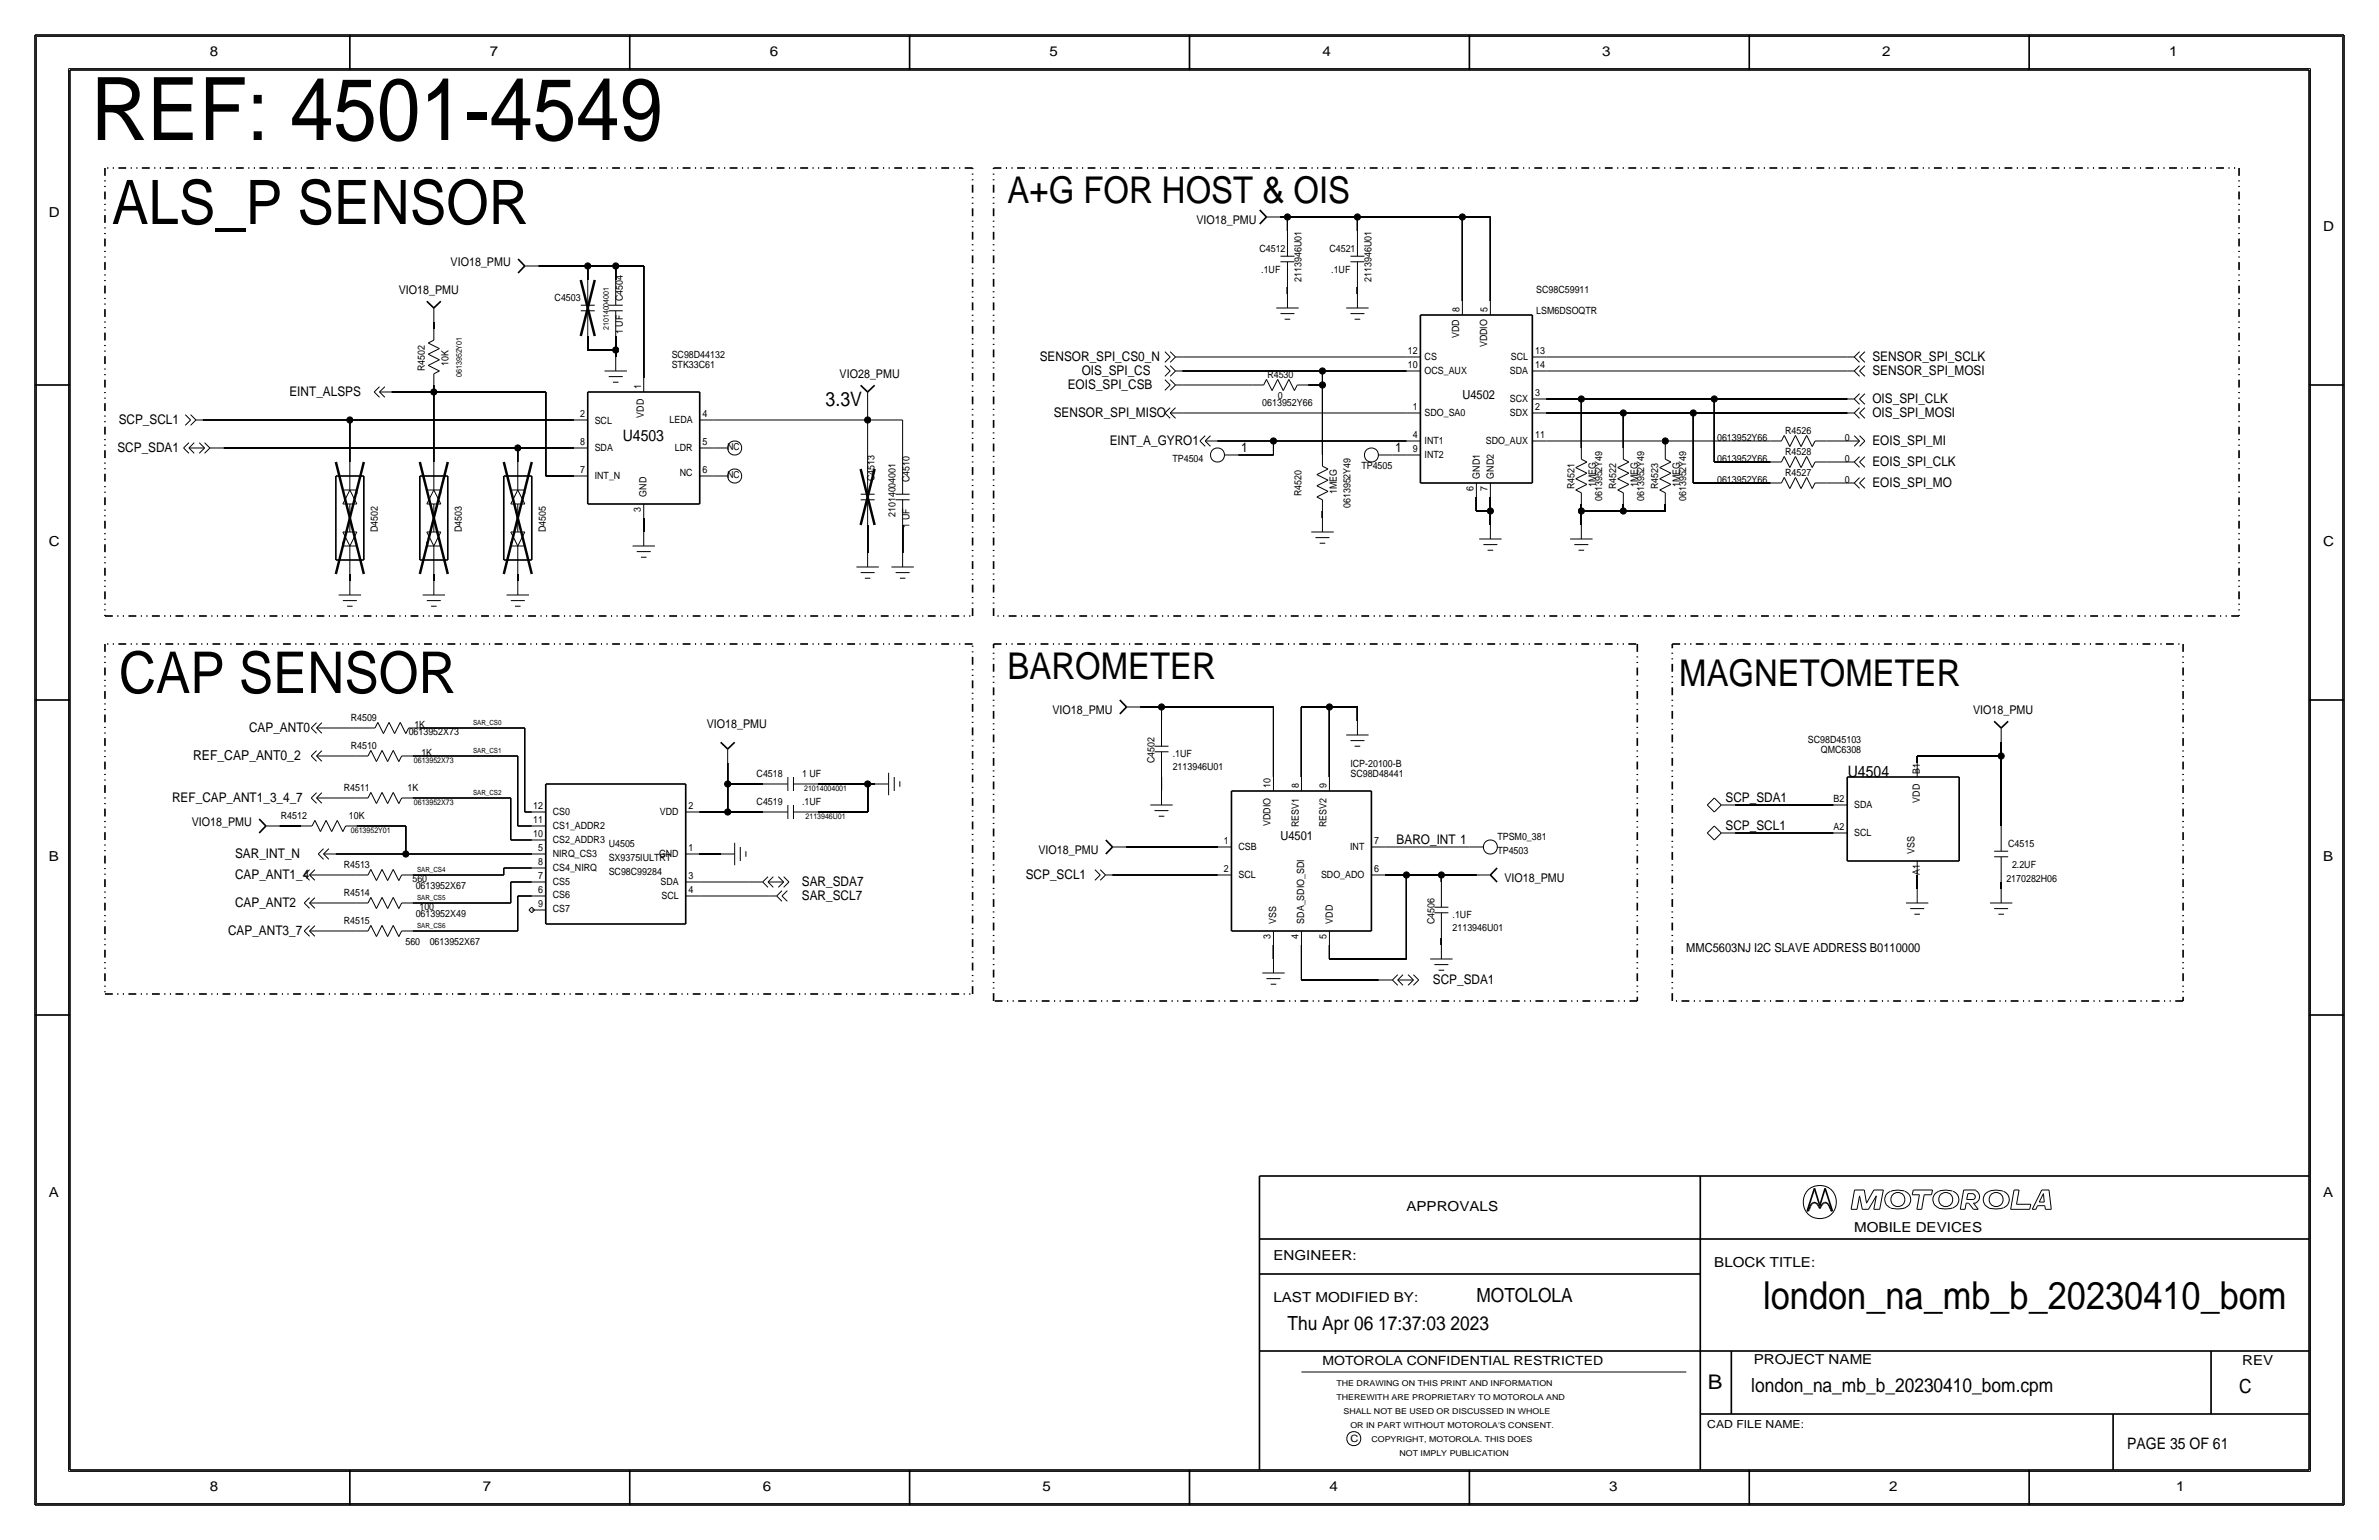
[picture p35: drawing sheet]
<svg xmlns="http://www.w3.org/2000/svg" width="432mm" height="279mm" viewBox="0 0 432 279" stroke-linecap="round" stroke-linejoin="round" font-family="sans-serif">
<defs><g id="words">
<text font-size="15.9" x="16.5" y="25.4">REF: 4501-4549</text>
<text font-size="11.1" x="20.3" y="40.6">ALS_P SENSOR</text>
<text font-size="10.5" x="21.6" y="125.7">CAP SENSOR</text>
<text font-size="7" x="320" y="237.5">london_na_mb_b_20230410_bom</text>
<g font-size="6.7">
<text x="182.9" y="36.8">A+G FOR HOST &amp; OIS</text>
<text x="182.9" y="123.2">BAROMETER</text>
<text x="304.8" y="124.5">MAGNETOMETER</text>
</g>
<text font-size="3.7" x="310" y="252.1">B</text>
<text font-size="3.6" x="149.9" y="73.7">3.3V</text>
<g font-size="3.5">
<text x="268" y="236.2">MOTOLOLA</text>
<text x="233.7" y="241.3">Thu Apr 06 17:37:03 2023</text>
<text x="317.9" y="252.6">london_na_mb_b_20230410_bom.cpm</text>
<text x="406.4" y="252.7">C</text>
</g>
<g font-size="2.9">
<text x="113" y="80">U4503</text>
<text x="335.4" y="141">U4504</text>
<text x="386.1" y="262.9">PAGE 35 OF 61</text>
</g>
<g font-size="2.5">
<text x="38.1" y="10.2">8</text>
<text x="88.9" y="10.2">7</text>
<text x="139.7" y="10.2">6</text>
<text x="190.5" y="10.2">5</text>
<text x="240" y="10.2">4</text>
<text x="290.8" y="10.2">3</text>
<text x="341.6" y="10.2">2</text>
<text x="393.7" y="10.2">1</text>
<text x="8.9" y="39.4">D</text>
<text x="421.6" y="41.9">D</text>
<text x="8.9" y="99.1">C</text>
<text x="421.6" y="99.1">C</text>
<text x="35.1" y="137.9">REF_CAP_ANT0_2</text>
<text x="8.9" y="156.2">B</text>
<text x="421.6" y="156.2">B</text>
<text x="8.9" y="217.2">A</text>
<text x="255.3" y="219.7">APPROVALS</text>
<text x="421.6" y="217.2">A</text>
<text x="336.5" y="223.5">MOBILE DEVICES</text>
<text x="231.1" y="228.6">ENGINEER:</text>
<text x="311.1" y="229.9">BLOCK TITLE:</text>
<text x="231.1" y="236.2">LAST MODIFIED BY:</text>
<text x="318.3" y="247.5">PROJECT NAME</text>
<text x="407" y="247.6">REV</text>
<text x="38.1" y="270.5">8</text>
<text x="87.6" y="270.5">7</text>
<text x="138.4" y="270.5">6</text>
<text x="189.2" y="270.5">5</text>
<text x="241.3" y="270.5">4</text>
<text x="292.1" y="270.5">3</text>
<text x="342.9" y="270.5">2</text>
<text x="395" y="270.5">1</text>
</g>
<g font-size="2.4">
<text x="188.7" y="65.5">SENSOR_SPI_CS0_N</text>
<text x="339.9" y="65.5">SENSOR_SPI_SCLK</text>
<text x="52.5" y="71.9">EINT_ALSPS</text>
<text x="193.8" y="70.6">EOIS_SPI_CSB</text>
<text x="196.3" y="68.1">OIS_SPI_CS</text>
<text x="339.9" y="68.1">SENSOR_SPI_MOSI</text>
<text x="21.5" y="77">SCP_SCL1</text>
<text x="191.3" y="75.7">SENSOR_SPI_MISO</text>
<text x="339.9" y="75.7">OIS_SPI_MOSI</text>
<text x="339.9" y="73.2">OIS_SPI_CLK</text>
<text x="21.3" y="82">SCP_SDA1</text>
<text x="201.4" y="80.8">EINT_A_GYRO1</text>
<text x="225.3" y="82">1</text>
<text x="253.2" y="82">1</text>
<text x="339.9" y="80.8">EOIS_SPI_MI</text>
<text x="339.9" y="88.4">EOIS_SPI_MO</text>
<text x="339.9" y="84.6">EOIS_SPI_CLK</text>
<text x="45.2" y="132.8">CAP_ANT0</text>
<text x="31.2" y="145.5">REF_CAP_ANT1_3_4_7</text>
<text x="313.2" y="145.5">SCP_SDA1</text>
<text x="42.7" y="155.7">SAR_INT_N</text>
<text x="253.5" y="153.2">BARO_INT 1</text>
<text x="313.2" y="150.6">SCP_SCL1</text>
<text x="42.7" y="159.5">CAP_ANT1_4</text>
<text x="145.5" y="160.8">SAR_SDA7</text>
<text x="186.2" y="159.5">SCP_SCL1</text>
<text x="42.7" y="164.6">CAP_ANT2</text>
<text x="145.5" y="163.3">SAR_SCL7</text>
<text x="41.4" y="169.7">CAP_ANT3_7</text>
<text x="260.1" y="178.6">SCP_SDA1</text>
</g>
<g font-size="2.3">
<text x="265.4" y="72.4">U4502</text>
<text x="232.4" y="152.4">U4501</text>
<text x="306.1" y="172.7">MMC5603NJ I2C SLAVE ADDRESS B0110000</text>
<text x="240" y="247.6">MOTOROLA CONFIDENTIAL RESTRICTED</text>
</g>
<g font-size="2.2">
<text x="217.2" y="40.6">VIO18_PMU</text>
<text x="72.4" y="53.3">VIO18_PMU</text>
<text x="81.8" y="48.3">VIO18_PMU</text>
<text x="152.4" y="68.6">VIO28_PMU</text>
<text x="191" y="129.5">VIO18_PMU</text>
<text x="358.1" y="129.5">VIO18_PMU</text>
<text x="128.3" y="132.1">VIO18_PMU</text>
<text x="34.8" y="149.9">VIO18_PMU</text>
<text x="188.5" y="154.9">VIO18_PMU</text>
<text x="273" y="160">VIO18_PMU</text>
</g>
<text font-size="2" x="309.9" y="259.1">CAD FILE NAME:</text>
<g font-size="1.8">
<text x="228.6" y="45.7">C4512</text>
<text x="241.3" y="45.7">C4521</text>
<text x="228.9" y="49.5">.1UF</text>
<text x="236.2" y="51.1" transform="rotate(-90 236.2 51.1)">2113946U01</text>
<text x="241.6" y="49.5">.1UF</text>
<text x="248.9" y="51.1" transform="rotate(-90 248.9 51.1)">2113946U01</text>
<text x="278.8" y="53.2">SC98C59911</text>
<text x="100.7" y="54.6">C4503</text>
<text x="113" y="54.6" transform="rotate(-90 113 54.6)">C4504</text>
<text x="264.9" y="56.6" transform="rotate(-90 264.9 56.6)">8</text>
<text x="270" y="56.6" transform="rotate(-90 270 56.6)">5</text>
<text x="278.8" y="57">LSM6DSOQTR</text>
<text x="113" y="60.6" transform="rotate(-90 113 60.6)">1 UF</text>
<text x="121.9" y="64.9">SC98D44132</text>
<text x="255.5" y="64.3">12</text>
<text x="258.6" y="65.4">CS</text>
<text x="264.8" y="61.3" transform="rotate(-90 264.8 61.3)">VDD</text>
<text x="269.9" y="63" transform="rotate(-90 269.9 63)">VDDIO</text>
<text x="274.2" y="65.4">SCL</text>
<text x="278.6" y="64.3">13</text>
<text x="77.1" y="67.4" transform="rotate(-90 77.1 67.4)">R4502</text>
<text x="81.4" y="66.5" transform="rotate(-90 81.4 66.5)">10K</text>
<text x="116.4" y="70.6" transform="rotate(-90 116.4 70.6)">1</text>
<text x="121.9" y="66.8">STK33C61</text>
<text x="230" y="68.6">R4530</text>
<text x="255.5" y="66.8">10</text>
<text x="258.6" y="67.9">OCS_AUX</text>
<text x="274.1" y="67.9">SDA</text>
<text x="278.6" y="66.8">14</text>
<text x="278.6" y="71.9">3</text>
<text x="105.3" y="75.7">2</text>
<text x="108" y="76.9">SCL</text>
<text x="116.8" y="75.8" transform="rotate(-90 116.8 75.8)">VDD</text>
<text x="121.5" y="76.7">LEDA</text>
<text x="127.5" y="75.7">4</text>
<text x="229.1" y="73.7">0613952Y66</text>
<text x="232" y="72.4">0</text>
<text x="256.4" y="74.4">1</text>
<text x="258.6" y="75.5">SDO_SA0</text>
<text x="274.1" y="75.5">SDX</text>
<text x="274.1" y="73">SCX</text>
<text x="278.6" y="74.4">2</text>
<text x="105.3" y="80.8">8</text>
<text x="107.9" y="81.9">SDA</text>
<text x="122.5" y="81.8">LDR</text>
<text x="127.5" y="80.8">5</text>
<text x="212.8" y="83.8">TP4504</text>
<text x="256.4" y="82">9</text>
<text x="256.4" y="79.5">4</text>
<text x="258.6" y="83.2">INT2</text>
<text x="258.6" y="80.6">INT1</text>
<text x="269.7" y="80.6">SDO_AUX</text>
<text x="278.6" y="79.5">11</text>
<text x="311.7" y="80">0613952Y66</text>
<text x="311.7" y="83.8">0613952Y66</text>
<text x="324" y="78.7">R4526</text>
<text x="324" y="82.5">R4528</text>
<text x="334.8" y="80">0</text>
<text x="334.8" y="83.8">0</text>
<text x="105.3" y="85.8">7</text>
<text x="107.9" y="86.8">INT_N</text>
<text x="123.4" y="86.4">NC</text>
<text x="127.5" y="85.9">6</text>
<text x="158.7" y="87.3" transform="rotate(-90 158.7 87.3)">C4513</text>
<text x="165.1" y="87.5" transform="rotate(-90 165.1 87.5)">C4510</text>
<text x="242.7" y="89.7" transform="rotate(-90 242.7 89.7)">1MEG</text>
<text x="247.1" y="85.1">TP4505</text>
<text x="267.5" y="89" transform="rotate(-90 267.5 89)">6</text>
<text x="268.6" y="86.9" transform="rotate(-90 268.6 86.9)">GND1</text>
<text x="270" y="89" transform="rotate(-90 270 89)">7</text>
<text x="271.1" y="86.9" transform="rotate(-90 271.1 86.9)">GND2</text>
<text x="285.8" y="88.7" transform="rotate(-90 285.8 88.7)">R4521</text>
<text x="289.7" y="88.4" transform="rotate(-90 289.7 88.4)">1MEG</text>
<text x="293.4" y="88.7" transform="rotate(-90 293.4 88.7)">R4522</text>
<text x="297.3" y="88.4" transform="rotate(-90 297.3 88.4)">1MEG</text>
<text x="301" y="88.7" transform="rotate(-90 301 88.7)">R4523</text>
<text x="304.9" y="88.4" transform="rotate(-90 304.9 88.4)">1MEG</text>
<text x="311.7" y="87.6">0613952Y66</text>
<text x="324" y="86.4">R4527</text>
<text x="334.8" y="87.6">0</text>
<text x="116.3" y="92.8" transform="rotate(-90 116.3 92.8)">3</text>
<text x="117.3" y="90.1" transform="rotate(-90 117.3 90.1)">GND</text>
<text x="162.6" y="93.8" transform="rotate(-90 162.6 93.8)">21014004001</text>
<text x="165.1" y="95.7" transform="rotate(-90 165.1 95.7)">1 UF</text>
<text x="236.2" y="90" transform="rotate(-90 236.2 90)">R4520</text>
<text x="245.1" y="92.2" transform="rotate(-90 245.1 92.2)">0613952Y49</text>
<text x="290.8" y="90.9" transform="rotate(-90 290.8 90.9)">0613952Y49</text>
<text x="298.4" y="90.9" transform="rotate(-90 298.4 90.9)">0613952Y49</text>
<text x="306.1" y="90.9" transform="rotate(-90 306.1 90.9)">0613952Y49</text>
<text x="68.6" y="96.5" transform="rotate(-90 68.6 96.5)">D4502</text>
<text x="83.8" y="96.5" transform="rotate(-90 83.8 96.5)">D4503</text>
<text x="99.1" y="96.5" transform="rotate(-90 99.1 96.5)">D4505</text>
<text x="63.7" y="130.8">R4509</text>
<text x="63.7" y="135.9">R4510</text>
<text x="74.2" y="133.3">0613952X73</text>
<text x="75.2" y="132.1">1K</text>
<text x="76.5" y="137.2">1K</text>
<text x="212.9" y="137.4">.1UF</text>
<text x="328.2" y="134.8">SC98D45103</text>
<text x="330.5" y="136.6">QMC6308</text>
<text x="62.4" y="143.5">R4511</text>
<text x="73.9" y="143.5">1K</text>
<text x="137.3" y="141">C4518</text>
<text x="145.6" y="141">1 UF</text>
<text x="209.5" y="138.4" transform="rotate(-90 209.5 138.4)">C4502</text>
<text x="212.9" y="139.7">2113946U01</text>
<text x="230.6" y="143" transform="rotate(-90 230.6 143)">10</text>
<text x="235.8" y="143" transform="rotate(-90 235.8 143)">8</text>
<text x="240.8" y="143" transform="rotate(-90 240.8 143)">9</text>
<text x="245.1" y="141">SC98D48441</text>
<text x="245.1" y="139.1">ICP-20100-B</text>
<text x="348.5" y="140.5" transform="rotate(-90 348.5 140.5)">B1</text>
<text x="51" y="148.6">R4512</text>
<text x="63.3" y="148.6">10K</text>
<text x="96.8" y="149.4">11</text>
<text x="96.8" y="146.8">12</text>
<text x="100.3" y="147.8">CS0</text>
<text x="119.8" y="147.8">VDD</text>
<text x="125" y="146.8">2</text>
<text x="137.3" y="146">C4519</text>
<text x="145.6" y="146">.1UF</text>
<text x="230.6" y="149.9" transform="rotate(-90 230.6 149.9)">VDDIO</text>
<text x="332.8" y="145.6">B2</text>
<text x="336.5" y="146.7">SDA</text>
<text x="348.5" y="145.6" transform="rotate(-90 348.5 145.6)">VDD</text>
<text x="96.8" y="151.9">10</text>
<text x="97.7" y="154.5">5</text>
<text x="100.3" y="152.9">CS2_ADDR3</text>
<text x="100.3" y="155.5">NIRQ_CS3</text>
<text x="100.3" y="150.4">CS1_ADDR2</text>
<text x="110.5" y="153.7">U4505</text>
<text x="119.6" y="155.5">GND</text>
<text x="125" y="154.5">1</text>
<text x="222.1" y="153.2">1</text>
<text x="224.8" y="154.3">CSB</text>
<text x="235.8" y="150.1" transform="rotate(-90 235.8 150.1)">RESV1</text>
<text x="240.8" y="150.1" transform="rotate(-90 240.8 150.1)">RESV2</text>
<text x="245.1" y="154.2">INT</text>
<text x="249.4" y="153.2">7</text>
<text x="271.8" y="152.4">TPSM0_381</text>
<text x="271.8" y="154.9">TP4503</text>
<text x="332.8" y="150.6">A2</text>
<text x="336.5" y="151.6">SCL</text>
<text x="347.5" y="154.9" transform="rotate(-90 347.5 154.9)">VSS</text>
<text x="364.5" y="153.7">C4515</text>
<text x="62.4" y="157.5">R4513</text>
<text x="74.9" y="160">560</text>
<text x="75.4" y="161.3">0613952X67</text>
<text x="97.7" y="159.5">7</text>
<text x="97.7" y="157">8</text>
<text x="100.3" y="160.5">CS5</text>
<text x="100.3" y="158">CS4_NIRQ</text>
<text x="110.5" y="158.8">SC98C99284</text>
<text x="110.5" y="156.2">SX9375IULTRT</text>
<text x="119.9" y="160.5">SDA</text>
<text x="125" y="159.5">3</text>
<text x="222.1" y="158.2">2</text>
<text x="224.8" y="159.3">SCL</text>
<text x="239.8" y="159.2">SDO_ADO</text>
<text x="249.4" y="158.2">6</text>
<text x="348.5" y="158.7" transform="rotate(-90 348.5 158.7)">A1</text>
<text x="364.2" y="160">2170282H06</text>
<text x="365.2" y="157.5">2.2UF</text>
<text x="62.4" y="167.6">R4515</text>
<text x="62.4" y="162.6">R4514</text>
<text x="75.4" y="166.4">0613952X49</text>
<text x="76.1" y="165.1">100</text>
<text x="97.7" y="164.5">9</text>
<text x="97.7" y="162">6</text>
<text x="100.3" y="165.5">CS7</text>
<text x="100.3" y="163">CS6</text>
<text x="120.1" y="163.1">SCL</text>
<text x="125" y="162.1">4</text>
<text x="231.6" y="167.6" transform="rotate(-90 231.6 167.6)">VSS</text>
<text x="236.7" y="167.6" transform="rotate(-90 236.7 167.6)">SDA_SDIO_SDI</text>
<text x="241.9" y="167.6" transform="rotate(-90 241.9 167.6)">VDD</text>
<text x="260.4" y="167.6" transform="rotate(-90 260.4 167.6)">C4506</text>
<text x="263.7" y="166.6">.1UF</text>
<text x="73.6" y="171.5">560</text>
<text x="78" y="171.4">0613952X67</text>
<text x="230.6" y="170.3" transform="rotate(-90 230.6 170.3)">3</text>
<text x="235.7" y="170.3" transform="rotate(-90 235.7 170.3)">4</text>
<text x="240.7" y="170.3" transform="rotate(-90 240.7 170.3)">5</text>
<text x="263.7" y="168.9">2113946U01</text>
<text x="245.1" y="261.6">C</text>
</g>
<g font-size="1.7">
<text x="132" y="81.7">NC</text>
<text x="132" y="86.8">NC</text>
</g>
<g font-size="1.5">
<text x="242.6" y="251.5">THE DRAWING ON THIS PRINT AND INFORMATION</text>
<text x="242.6" y="254">THEREWITH ARE PROPRIETARY TO MOTOROLA AND</text>
<text x="243.8" y="256.5">SHALL NOT BE USED OR DISCUSSED IN WHOLE</text>
<text x="245.1" y="259.1">OR IN PART WITHOUT MOTOROLA'S CONSENT.</text>
<text x="248.9" y="261.6">COPYRIGHT, MOTOROLA. THIS DOES</text>
<text x="254" y="264.2">NOT IMPLY PUBLICATION</text>
</g>
<g font-size="1.4">
<text x="110.5" y="59.9" transform="rotate(-90 110.5 59.9)">21014004001</text>
<text x="83.8" y="68.4" transform="rotate(-90 83.8 68.4)">0613952Y01</text>
<text x="75.1" y="138.4">0613952X73</text>
<text x="146" y="143.5">21014004001</text>
<text x="75.1" y="146">0613952X73</text>
<text x="146.2" y="148.6">2113946U01</text>
<text x="63.7" y="151.1">0613952Y01</text>
</g>
<g font-size="1.3">
<text x="85.9" y="131.6">SAR_CS0</text>
<text x="85.9" y="136.7">SAR_CS1</text>
<text x="85.9" y="144.3">SAR_CS2</text>
<text x="75.7" y="158.2">SAR_CS4</text>
<text x="75.7" y="163.3">SAR_CS5</text>
<text x="75.7" y="168.4">SAR_CS6</text>
</g>
</g></defs>
<!-- layer: Nets -->
<g fill="none" stroke="#000" stroke-width=".18">
<path d="M232.4 39.4h1.3zM233.7 39.4v2.5zM233.7 39.4h12.7zM246.4 39.4v2.5zM246.4 39.4h19zM265.4 39.4v15.2zM265.4 39.4h5.1zM270.5 39.4v15.2zM78.7 58.4v1.3zM97.8 48.3h8.9zM106.7 48.3v2.5zM106.7 48.3h5.1z"/>
<path d="M111.8 48.3v2.5zM111.8 48.3h5zM116.8 48.3v20.3zM233.7 52.1v1.2zM246.4 52.1v1.2zM36.8 76.2h26.7zM63.5 76.2v7.6zM63.5 76.2h40.6zM71.1 71.1h7.6zM78.7 71.1v12.7zM78.7 69.8v1.3zM78.7 71.1h20.4z"/>
<path d="M99.1 71.1v15.3zM106.7 61v2.5zM106.7 63.5h5.1zM111.8 63.5v1.3zM111.8 61v2.5zM129.5 76.2h28zM157.5 76.2v8.9zM157.5 73.7v2.5zM157.5 76.2h6.3zM163.8 76.2v8.9zM214.6 69.8h12.7zM214.6 64.8h40.7z"/>
<path d="M214.6 67.3h25.4zM214.6 74.9h40.7zM237.5 69.8h2.5zM240 69.8v12.7zM240 67.3v2.5zM240 67.3h15.3zM280.7 72.4h6.3zM280.7 74.9h13.9zM280.7 64.8h54.6zM280.7 67.3h54.6zM287 72.4v8.9zM287 72.4h24.1z"/>
<path d="M294.6 74.9v6.4zM294.6 74.9h12.7zM307.3 74.9v12.7zM307.3 74.9h28zM311.1 72.4v11.4zM311.1 72.4h24.2zM40.6 81.3h53.4zM94 81.3v2.5zM94 81.3h10.1zM99.1 86.4h5zM116.8 94v2.5zM157.5 95.2v5.1z"/>
<path d="M163.8 95.2v5.1zM221 80h10.1zM224.8 82.5h6.3zM231.1 80v2.5zM231.1 80h24.2zM240 92.7v1.3zM252.7 82.5h2.6zM268 92.7h2.5zM268 90.2v2.5zM270.5 92.7v2.5zM270.5 90.2v2.5zM280.7 80h21.6z"/>
<path d="M287 92.7v2.5zM287 92.7h7.6zM287 91.4v1.3zM294.6 92.7h7.7zM294.6 91.4v1.3zM302.3 91.4v1.3zM302.3 80v1.3zM302.3 80h19zM307.3 87.6h14zM311.1 83.8h10.2zM331.5 83.8h3.8zM331.5 87.6h3.8z"/>
<path d="M331.5 80h3.8zM63.5 104.1v1.3zM78.7 104.1v1.3zM94 104.1v1.3zM59.7 137.2h5.1zM59.7 132.1h6.3zM74.9 137.2h19.1zM76.2 132.1h19zM94 137.2v12.7zM95.2 132.1v15.2zM132.1 138.4v3.8zM207 128.3h3.8z"/>
<path d="M210.8 128.3v2.5zM210.8 128.3h20.3zM231.1 128.3v12.7zM236.2 128.3v12.7zM236.2 128.3h5.1zM241.3 128.3v12.7zM241.3 128.3h5.1zM246.4 128.3v2.5zM348 137.2v1.2zM348 137.2h15.2zM363.2 137.2v12.7zM363.2 134.6v2.6z"/>
<path d="M50.8 149.9h3.8zM58.4 158.8h6.4zM59.7 144.8h5.1zM61 154.9h12.7zM64.8 149.9h8.9zM73.7 149.9v5zM73.7 154.9h22.8zM74.9 144.8h17.8zM74.9 158.8h16.5zM91.4 157.5h5.1zM91.4 157.5v1.3zM92.7 152.4h3.8z"/>
<path d="M92.7 144.8v7.6zM94 149.9h2.5zM95.2 147.3h1.3zM127 147.3h5.1zM127 154.9h3.8zM132.1 147.3h6.3zM132.1 142.2v5.1zM132.1 142.2h6.3zM148.6 147.3h8.9zM148.6 142.2h8.9zM157.5 142.2v5.1zM157.5 142.2h1.2z"/>
<path d="M201.9 158.8h19.1zM204.5 153.7h16.5zM210.8 141v2.5zM251.5 158.8h3.8zM251.5 153.7h15.2zM255.3 158.8v15.2zM255.3 158.8h6.3zM261.6 158.8v1.2zM261.6 158.8h6.4zM315 146h17.7zM315 151.1h17.7zM348 158.8v2.5z"/>
<path d="M58.4 168.9h6.4zM58.4 163.8h6.4zM74.9 168.9h19.1zM74.9 163.8h17.8zM92.7 160h3.8zM92.7 160v3.8zM94 162.6h2.5zM94 162.6v6.3zM127 162.6h12.7zM127 160h8.9zM231.1 171.4v2.6zM236.2 171.4v6.4z"/>
<path d="M236.2 177.8h14zM241.3 171.4v2.6zM241.3 174h14zM261.6 170.2v1.2zM363.2 160v1.3z"/>
</g>
<g fill="none" stroke="#000" stroke-width=".3" stroke-dasharray="1.4 .8 .2 .8 .2 .8" stroke-linecap="butt">
<path d="M19 30.5v81.3M176.5 30.5h-157.5M180.3 30.5h226.1M406.4 30.5v81.3M19 116.8v63.5M19 111.8h157.5M176.5 116.8h-157.5M176.5 111.8v-81.3M180.3 116.8h116.9M180.3 111.8v-81.3M297.2 116.8v64.8M303.5 116.8h92.7"/>
<path d="M396.2 116.8v64.8M406.4 111.8h-226.1M19 180.3h157.5M176.5 180.3v-63.5M180.3 181.6v-64.8M297.2 181.6h-116.9M303.5 181.6v-64.8M396.2 181.6h-92.7"/>
</g>
<g fill="#000" stroke="#000" stroke-width=".18">
<circle cx="233.7" cy="39.4" r=".56"/>
<circle cx="246.4" cy="39.4" r=".56"/>
<circle cx="265.4" cy="39.4" r=".56"/>
<circle cx="106.7" cy="48.3" r=".56"/>
<circle cx="111.8" cy="48.3" r=".56"/>
<circle cx="63.5" cy="76.2" r=".56"/>
<circle cx="78.7" cy="71.1" r=".56"/>
<circle cx="111.8" cy="63.5" r=".56"/>
<circle cx="157.5" cy="76.2" r=".56"/>
<circle cx="240" cy="67.3" r=".56"/>
<circle cx="240" cy="69.8" r=".56"/>
<circle cx="287" cy="72.4" r=".56"/>
<circle cx="294.6" cy="74.9" r=".56"/>
<circle cx="307.3" cy="74.9" r=".56"/>
<circle cx="311.1" cy="72.4" r=".56"/>
<circle cx="94" cy="81.3" r=".56"/>
<circle cx="231.1" cy="80" r=".56"/>
<circle cx="270.5" cy="92.7" r=".56"/>
<circle cx="287" cy="92.7" r=".56"/>
<circle cx="294.6" cy="92.7" r=".56"/>
<circle cx="302.3" cy="80" r=".56"/>
<circle cx="210.8" cy="128.3" r=".56"/>
<circle cx="241.3" cy="128.3" r=".56"/>
<circle cx="363.2" cy="137.2" r=".56"/>
<circle cx="73.7" cy="154.9" r=".56"/>
<circle cx="132.1" cy="142.2" r=".56"/>
<circle cx="132.1" cy="147.3" r=".56"/>
<circle cx="157.5" cy="142.2" r=".56"/>
<circle cx="255.3" cy="158.7" r=".56"/>
<circle cx="261.6" cy="158.7" r=".56"/>
</g>
<!-- layer: Components -->
<g fill="none" stroke="#000" stroke-width=".18">
<path d="M229.9 39.4h2.5zM78.7 55.9v2.5zM78.7 59.7v2zM95.2 48.3h2.6zM105.4 55.4h2.5zM105.4 56.4h2.5zM106.7 56.4v4.6zM106.7 50.8v4.6zM110.5 55.4h2.5zM110.5 56.4h2.5zM111.8 56.4v4.6zM111.8 50.8v4.6z"/>
<path d="M231.6 55.9h4.1zM232.4 46.5h2.5zM232.4 47.5h2.5zM232.4 56.9h2.5zM233.2 57.9h1zM233.7 47.5v4.6zM233.7 41.9v4.6zM233.7 53.3v2.6zM244.3 55.9h4.1zM245.1 46.5h2.5zM245.1 47.5h2.5zM245.1 56.9h2.5z"/>
<path d="M245.9 57.9h1zM246.4 47.5v4.6zM246.4 41.9v4.6zM246.4 53.3v2.6zM265.4 54.6v2.6zM270.5 54.6v2.6zM33.6 75.2l1 1zM34.6 76.2l-1 1zM34.6 75.2l1 1zM35.6 76.2l-1 1zM35.6 76.2h1.2zM67.9 71.1l1-.9z"/>
<path d="M67.9 71.1l1 1zM68.9 71.1h2.2zM68.9 71.1l.9-.9zM68.9 71.1l.9 1zM77.7 62.2l1-.5zM77.7 62.2l2.1 1zM77.7 64.3l2.1-1.1zM77.7 64.3l2.1 1zM77.7 66.3l2.1-1zM77.7 66.3l2.1 1zM78.7 67.8v2zM78.7 67.8l1.1-.5z"/>
<path d="M104.1 76.2h2.6zM109.7 67.3h4.1zM110.5 68.3h2.5zM111.3 69.3h1zM111.8 64.8v2.5zM116.8 68.6v2.5zM127 76.2h2.5zM157.5 71.1v2.6zM211.4 66.3l1 1zM211.4 63.8l1 1zM211.4 68.9l1 .9zM211.4 74.9l1 1z"/>
<path d="M212.4 67.3l-1 1zM212.4 66.3l1 1zM212.4 64.8l-1 .9zM212.4 63.8l1 1zM212.4 69.8l-1 1zM212.4 68.9l1 .9zM212.4 74l-1 .9zM212.4 74.9h2.2zM212.4 74.9l1-.9zM212.4 74.9l1 1zM213.4 67.3l-1 1zM213.4 67.3h1.2z"/>
<path d="M213.4 64.8l-1 .9zM213.4 64.8h1.2zM213.4 69.8l-1 1zM213.4 69.8h1.2zM227.3 69.8h2.1zM229.9 68.8l-.5 1zM229.9 68.8l1 2.1zM231.9 68.8l-1 2.1zM231.9 68.8l1 2.1zM233.9 68.8l-1 2.1zM233.9 68.8l1 2.1zM235.5 69.8h2z"/>
<path d="M235.5 69.8l-.6 1.1zM255.3 64.8h2.5zM255.3 74.9h2.5zM255.3 67.3h2.5zM278.1 74.9h2.6zM278.1 64.8h2.6zM278.1 67.3h2.6zM278.1 72.4h2.6zM323.8 79l-.5 1zM323.8 79l1.1 2zM325.9 79l-1 2zM325.9 79l1 2z"/>
<path d="M327.9 79l-1 2zM327.9 79l1 2zM335.3 67.3h1.2zM335.3 64.8h1.2zM335.3 74.9h1.2zM335.3 72.4h1.2zM336.5 67.3l1 1zM336.5 64.8l1-1zM336.5 64.8l1 .9zM336.5 74.9l1 1zM336.5 72.4l1 1zM336.5 79l1 1z"/>
<path d="M337.5 67.3l1 1zM337.5 67.3l1-1zM337.5 66.3l-1 1zM337.5 64.8l1 .9zM337.5 64.8l1-1zM337.5 74.9l1 1zM337.5 74l-1 .9zM337.5 72.4l1 1zM337.5 71.4l-1 1zM337.5 79l1 1zM338.5 74l-1 .9zM338.5 71.4l-1 1z"/>
<path d="M33.3 81.3l1 .9zM34.3 81.3l1 .9zM34.3 81.3h2.8zM34.3 80.3l-1 1zM35.3 80.3l-1 1zM36.2 82.2l.9-.9zM36.2 80.3l.9 1zM37.1 82.2l1-.9zM37.1 80.3l1 1zM38.1 81.3h2.5zM62.2 96.5h2.6zM62.2 99.1h2.6z"/>
<path d="M62.2 96.5l1.3 2.6zM62.2 98.3v.8zM62.2 91.4h2.6zM62.2 88.9h2.6zM63.5 83.8v5.1zM63.5 99.1v5zM63.5 91.4v5.1zM63.5 88.9l1.3 2.5zM63.5 88.9l-1.3 2.5zM64.8 96.5l-1.3 2.6zM64.8 88.9v.8zM77.5 96.5h2.5z"/>
<path d="M77.5 99.1h2.5zM77.5 96.5l1.2 2.6zM77.5 98.3v.8zM77.5 91.4h2.5zM77.5 88.9h2.5zM78.7 83.8v5.1zM78.7 99.1v5zM78.7 91.4v5.1zM78.7 88.9l1.3 2.5zM78.7 88.9l-1.2 2.5zM80 96.5l-1.3 2.6zM80 88.9v.8z"/>
<path d="M92.7 96.5h2.5zM92.7 99.1h2.5zM92.7 96.5l1.3 2.6zM92.7 98.3v.8zM92.7 91.4h2.5zM92.7 88.9h2.5zM94 83.8v5.1zM94 99.1v5zM94 91.4v5.1zM94 88.9l1.2 2.5zM94 88.9l-1.3 2.5zM95.2 96.5l-1.2 2.6z"/>
<path d="M95.2 88.9v.8zM104.1 86.4h2.6zM104.1 81.3h2.6zM114.8 99.1h4.1zM116.8 96.5v2.6zM116.8 91.4v2.6zM127 81.3h2.5zM127 86.4h2.5zM129.5 81.3h2.6zM129.5 86.4h2.6zM156.2 89.7h2.5zM156.2 90.7h2.5z"/>
<path d="M157.5 90.7v4.5zM157.5 85.1v4.6zM162.6 89.7h2.5zM162.6 90.7h2.5zM163.8 90.7v4.5zM163.8 85.1v4.6zM217.8 80l.9-1zM217.8 80l.9 1zM218.7 80h2.3zM218.7 80l1-1zM218.7 80l1 1zM222.2 82.5h2.6z"/>
<path d="M238 96.5h4.1zM238.8 97.5h2.5zM239 90.2l1 .5zM239 90.2l2-1zM239 88.1l2 1.1zM239 88.1l2-1zM239 86.1l2 1zM239 86.1l2-1zM239.5 98.6h1zM240 82.5v2.1zM240 90.7v2zM240 84.6l1 .5z"/>
<path d="M240 94v2.5zM250.2 82.5h2.5zM255.3 82.5h2.5zM255.3 80h2.5zM268 87.6v2.6zM268.5 97.8h4zM269.2 98.8h2.6zM270 99.8h1zM270.5 95.2v2.6zM270.5 87.6v2.6zM278.1 80h2.6zM285 97.8h4.1z"/>
<path d="M285.8 98.8h2.5zM286 88.9l1 .5zM286 88.9l2-1zM286 86.9l2 1zM286 86.9l2-1zM286 84.8l2 1.1zM286 84.8l2-1zM286.5 99.8h1zM287 81.3v2zM287 89.4v2zM287 83.3l1 .5zM287 95.2v2.6z"/>
<path d="M293.6 88.9l1 .5zM293.6 88.9l2.1-1zM293.6 86.9l2.1 1zM293.6 86.9l2.1-1zM293.6 84.8l2.1 1.1zM293.6 84.8l2.1-1zM294.6 81.3v2zM294.6 89.4v2zM294.6 83.3l1.1 .5zM301.2 88.9l1.1 .5zM301.2 88.9l2.1-1zM301.2 86.9l2.1 1z"/>
<path d="M301.2 86.9l2.1-1zM301.2 84.8l2.1 1.1zM301.2 84.8l2.1-1zM302.3 81.3v2zM302.3 89.4v2zM302.3 83.3l1 .5zM321.3 80h2zM321.3 87.6h2zM321.3 83.8h2zM323.8 86.6l-.5 1zM323.8 86.6l1.1 2zM323.8 82.8l-.5 1z"/>
<path d="M323.8 82.8l1.1 2zM325.9 86.6l-1 2zM325.9 86.6l1 2zM325.9 82.8l-1 2zM325.9 82.8l1 2zM327.9 86.6l-1 2zM327.9 86.6l1 2zM327.9 82.8l-1 2zM327.9 82.8l1 2zM329.4 80h2.1zM329.4 80l-.5 1zM329.4 87.6h2.1z"/>
<path d="M329.4 87.6l-.5 1zM329.4 83.8h2.1zM329.4 83.8l-.5 1zM335.3 80h2.2zM335.3 83.8h1.2zM335.3 87.6h1.2zM336.5 83.8l1-.9zM336.5 83.8l1 1zM336.5 87.6l1 1zM337.5 81l1-1zM337.5 80l-1 1zM337.5 83.8l1 1z"/>
<path d="M337.5 83.8l1-.9zM337.5 87.6l1 1zM337.5 86.7l-1 .9zM338.5 86.7l-1 .9zM61.5 107.9h4zM62.2 109h2.6zM63 110h1zM63.5 105.4v2.5zM76.7 107.9h4.1zM77.5 109h2.5zM78.2 110h1zM78.7 105.4v2.5z"/>
<path d="M91.9 107.9h4.1zM92.7 109h2.5zM93.5 110h1zM94 105.4v2.5zM115.6 100.1h2.5zM116.3 101.1h1zM155.4 102.9h4.1zM156.2 103.9h2.5zM157 104.9h1zM157.5 100.3v2.6zM161.8 102.9h4.1zM162.6 103.9h2.5z"/>
<path d="M163.3 104.9h1zM163.8 100.3v2.6zM56.5 132.1l1 .9zM56.5 137.2l1-1zM56.5 137.2l1 .9zM57.5 131.1l-1 1zM57.5 132.1h2.2zM57.5 132.1l.9 .9zM57.5 137.2h2.2zM57.5 137.2l.9-1zM57.5 137.2l.9 .9zM58.4 131.1l-.9 1z"/>
<path d="M64.8 137.2h2zM66 132.1h2.1zM67.3 136.1l-.5 1.1zM67.3 136.1l1 2.1zM68.6 131.1l-.5 1zM68.6 131.1l1 2zM69.3 136.1l-1 2.1zM69.3 136.1l1.1 2.1zM70.6 131.1l-1 2zM70.6 131.1l1 2zM71.4 136.1l-1 2.1zM71.4 136.1l1 2.1z"/>
<path d="M72.6 131.1l-1 2zM72.6 131.1l1.1 2zM72.9 137.2h2zM72.9 137.2l-.5 1zM74.2 132.1h2zM74.2 132.1l-.5 1zM132.1 135.9v2.5zM204.5 128.3h2.5zM209.5 135.4h2.6zM209.5 136.4h2.6zM210.8 136.4v4.6zM210.8 130.8v4.6z"/>
<path d="M244.3 133.3h4.1zM245.1 134.4h2.5zM245.9 135.4h1zM246.4 130.8v2.5zM348 138.4v2.6zM363.2 132.1v2.5zM48.3 149.9h2.5zM54.6 149.9h2zM55.2 158.8l1-1zM55.2 158.8l1 .9zM56.2 158.8h2.2zM56.2 158.8l.9-1z"/>
<path d="M56.2 158.8l.9 .9zM56.5 144.8l1 .9zM57.1 148.8l-.5 1.1zM57.1 148.8l1.1 2.1zM57.5 143.8l-1 1zM57.5 144.8h2.2zM57.5 144.8l.9 .9zM57.8 154.9l.9 1zM58.4 143.8l-.9 1zM58.7 154l-.9 .9zM58.7 154.9h2.3zM58.7 154.9l1 1z"/>
<path d="M59.2 148.8l-1 2.1zM59.2 148.8l1 2.1zM59.7 154l-1 .9zM61.2 148.8l-1 2.1zM61.2 148.8l1 2.1zM62.7 149.9h2.1zM62.7 149.9l-.5 1zM64.8 144.8h2zM64.8 158.8h2zM67.3 143.8l-.5 1zM67.3 143.8l1 2zM67.3 157.7l-.5 1.1z"/>
<path d="M67.3 157.7l1 2.1zM69.3 143.8l-1 2zM69.3 143.8l1.1 2zM69.3 157.7l-1 2.1zM69.3 157.7l1.1 2.1zM71.4 143.8l-1 2zM71.4 143.8l1 2zM71.4 157.7l-1 2.1zM71.4 157.7l1 2.1zM72.9 144.8h2zM72.9 144.8l-.5 1zM72.9 158.8h2z"/>
<path d="M72.9 158.8l-.5 1zM96.5 147.3h2.6zM96.5 152.4h2.6zM96.5 149.9h2.6zM96.5 157.5h2.6zM96.5 154.9h2.6zM124.5 154.9h2.5zM124.5 147.3h2.5zM130.8 154.9h2.5zM133.3 152.9v4.1zM134.4 153.7v2.5zM135.4 154.4v1z"/>
<path d="M138.4 147.3h4.6zM138.4 142.2h4.6zM141.3 159.1l.9 .9zM142.2 159.1l1 .9zM143 146v2.6zM143 141v2.5zM144 147.3h4.6zM144 146v2.6zM144 142.2h4.6zM144 141v2.5zM158.7 142.2h2.6zM161.3 140.2v4.1z"/>
<path d="M162.3 141v2.5zM163.3 141.7v1zM198.7 157.8l1 1zM199.7 158.8l-1 .9zM199.7 157.8l1 1zM200.7 158.8l-1 .9zM200.7 158.8h1.2zM201.9 153.7h2.6zM208.8 146h4.1zM209.5 147.1h2.6zM210.3 148.1h1zM210.8 143.5v2.5z"/>
<path d="M221 158.8h2.5zM221 153.7h2.5zM231.1 141v2.5zM236.2 141v2.5zM241.3 141v2.5zM248.9 153.7h2.6zM248.9 158.8h2.6zM266.7 153.7h2.5zM268 158.8h2.5zM309.9 146l1.2 1.3zM309.9 151.1l1.2 1.3zM311.1 144.8l-1.2 1.2z"/>
<path d="M311.1 144.8l1.3 1.2zM311.1 149.9l-1.2 1.2zM311.1 149.9l1.3 1.2zM312.4 146h2.6zM312.4 146l-1.3 1.3zM312.4 151.1h2.6zM312.4 151.1l-1.3 1.3zM332.7 146h2.6zM332.7 151.1h2.6zM348 156.2v2.6zM361.9 154.4h2.6zM361.9 155.4h2.6z"/>
<path d="M363.2 155.4v4.6zM363.2 149.9v4.5zM55.2 163.8l1 1zM55.2 168.9l1-1zM55.2 168.9l1 1zM56.2 162.9l-1 .9zM56.2 163.8h2.2zM56.2 163.8l.9 1zM56.2 168.9h2.2zM56.2 168.9l.9-1zM56.2 168.9l.9 1zM57.1 162.9l-.9 .9z"/>
<path d="M64.8 168.9h2zM64.8 163.8h2zM67.3 167.9l-.5 1zM67.3 167.9l1 2zM67.3 162.8l-.5 1zM67.3 162.8l1 2zM69.3 167.9l-1 2zM69.3 167.9l1.1 2zM69.3 162.8l-1 2zM69.3 162.8l1.1 2zM71.4 167.9l-1 2zM71.4 167.9l1 2z"/>
<path d="M71.4 162.8l-1 2zM71.4 162.8l1 2zM72.9 168.9h2zM72.9 168.9l-.5 1zM72.9 163.8h2zM72.9 163.8l-.5 1zM96 165.1l.5-.5zM96 165.1l.5 .5zM96.5 162.6h2.6zM96.5 165.1h2.6zM96.5 160h2.6zM96.5 164.6l.5 .5z"/>
<path d="M97 165.1l-.5 .5zM124.5 160h2.5zM124.5 162.6h2.5zM135.9 160h2.5zM138.4 160l1 1zM138.4 160l1-.9zM139.4 160l1 1zM139.4 160l1-.9zM139.4 160h2.8zM139.7 162.6h1.3zM141 162.6l.9-1zM141 162.6l.9 .9z"/>
<path d="M141.3 161l.9-1zM141.9 162.6l1 .9zM141.9 162.6l1-1zM143.2 160l-1 1zM229.1 176.5h4.1zM229.9 177.5h2.5zM230.6 178.6h1zM231.1 168.9v2.5zM231.1 174v2.5zM236.2 168.9v2.5zM241.3 168.9v2.5zM250.2 177.8h2.5z"/>
<path d="M252.7 177.8l1 1zM253.7 177.8l1 1zM253.7 177.8l1-1zM253.7 177.8h2.8zM253.7 176.8l-1 1zM255.6 178.8l.9-1zM255.6 176.8l.9 1zM256.5 176.8l1 1zM257.5 177.8l-1 1zM259.6 174h4.1zM260.3 175h2.6zM260.3 164.6h2.6z"/>
<path d="M260.3 165.6h2.6zM261.1 176h1zM261.6 171.4v2.6zM261.6 165.6v4.6zM261.6 160v4.6zM345.9 163.8h4.1zM346.7 164.8h2.5zM347.5 165.9h1zM348 161.3v2.5zM361.2 163.8h4.1zM361.9 164.8h2.6zM362.7 165.9h1z"/>
<path d="M363.2 161.3v2.5z"/>
<circle cx="133.3" cy="86.4" r="1.28"/>
<circle cx="133.3" cy="81.3" r="1.28"/>
<circle cx="221" cy="82.6" r="1.28"/>
<circle cx="248.9" cy="82.6" r="1.28"/>
<circle cx="270.5" cy="153.7" r="1.28"/>
</g>
<g fill="none" stroke="#000" stroke-width=".3">
<path d="M228.7 38.1l1.2 1.3zM229.9 39.4l-1.2 1.2zM77.5 54.7l1.2 1.2zM78.7 55.9l1.3-1.2zM94 47l1.2 1.3zM95.2 48.3l-1.2 1.2zM257.8 57.2h20.3zM257.8 57.2v30.4zM278.1 57.2v30.4zM106.7 71.1h20.3zM106.7 71.1v20.3zM127 71.1v20.3z"/>
<path d="M156.2 69.9l1.3 1.2zM157.5 71.1l1.2-1.2zM61 86.4v15.2zM61 86.4h5zM66 86.4v15.2zM76.2 86.4v15.2zM76.2 86.4h5.1zM81.3 86.4v15.2zM91.4 86.4v15.2zM91.4 86.4h5.1zM96.5 86.4v15.2zM106.7 91.4h20.3z"/>
<path d="M257.8 87.6h20.3zM61 101.6h5zM76.2 101.6h5.1zM91.4 101.6h5.1zM130.8 134.7l1.3 1.2zM132.1 135.9l1.2-1.2zM203.3 127l1.2 1.3zM204.5 128.3l-1.2 1.2zM361.9 130.9l1.3 1.2zM363.2 132.1l1.3-1.2zM47 148.6l1.3 1.3zM48.3 149.9l-1.3 1.2z"/>
<path d="M99.1 142.2h25.4zM99.1 142.2v25.4zM124.5 142.2v25.4zM200.7 152.4l1.2 1.3zM201.9 153.7l-1.2 1.2zM223.5 143.5h25.4zM223.5 143.5v25.4zM248.9 143.5v25.4zM270.5 158.8l1.2 1.2zM271.7 157.5l-1.2 1.3zM335.3 156.2h20.3zM335.3 141v15.2z"/>
<path d="M335.3 141h20.3zM355.6 141v15.2zM99.1 167.6h25.4zM223.5 168.9h25.4z"/>
</g>
<path d="M105.4 50.8l2.5 10.2zM107.9 50.8l-2.5 10.2zM61 83.8l5 20.3zM66 83.8l-5 20.3zM76.2 83.8l5.1 20.3zM81.3 83.8l-5.1 20.3zM91.4 83.8l5.1 20.3zM96.5 83.8l-5.1 20.3zM156.2 85.1l2.5 10.1zM158.7 85.1l-2.5 10.1z" fill="none" stroke="#000" stroke-width=".45"/>
<!-- layer: Page Border and Title Block -->
<g fill="none" stroke="#000" stroke-width=".3">
<path d="M6.3 6.4h419.1zM6.3 6.4v266.6zM12.7 12.7h406.4zM12.7 12.7v254zM63.5 6.4v6.3zM114.3 6.4v6.3zM165.1 6.4v6.3zM215.9 6.4v6.3zM266.7 6.4v6.3zM317.5 6.4v6.3zM368.3 6.4v6.3zM419.1 12.7v254z"/>
<path d="M425.4 6.4v266.6zM6.3 69.8h6.4zM419.1 69.8h6.3zM6.3 127h6.4zM419.1 127h6.3zM6.3 184.1h6.4zM419.1 184.1h6.3zM228.6 213.4v53.3zM228.6 213.4h190.5zM308.6 213.4v53.3zM328 219.7h.2zM328.4 219.4l-.2 .3z"/>
<path d="M328.6 218.8l-.2 .6zM328.8 218.5l-.2 .3zM329 218.3l.2-.1zM329 218.3l-.2 .2zM329.2 218.2h.2zM329.3 215.6l1 3.1zM329.3 215.6l-1.3 4.1zM329.4 218.2l.2 .1zM329.6 218.3l.3 .2zM329.9 218.5l.2 .3zM330.1 218.8l.2 .5zM330.5 218.8l-.2 .5z"/>
<path d="M330.8 218.5l-.3 .3zM331 218.3l-.2 .2zM331 218.3l.2-.1zM331.2 218.2h.2zM331.3 215.6l1.3 4.1zM331.3 215.6l-1 3.1zM331.4 218.2l.2 .1zM331.6 218.3l.2 .2zM331.8 218.5l.2 .3zM332 218.8l.3 .6zM332.3 219.4l.1 .3zM332.4 219.7h.2z"/>
<path d="M228.6 224.8h190.5zM228.6 231.1h80zM228.6 245.1h190.5zM308.6 256.5h110.5zM314.2 245.1v11.4zM383.5 256.5v10.2zM401.3 245.1v11.4zM6.3 273h419.1zM12.7 266.7h406.4zM63.5 266.7v6.3zM114.3 266.7v6.3zM165.1 266.7v6.3z"/>
<path d="M215.9 266.7v6.3zM266.7 266.7v6.3zM317.5 266.7v6.3zM368.3 266.7v6.3z"/>
</g>
<g fill="none" stroke="#000" stroke-width=".18">
<path d="M6.6 6.6h418.6zM6.6 6.6v266.2zM12.4 12.4h407zM12.4 12.4v254.6zM419.4 12.4v254.6zM425.2 6.6v266.2zM336 219.4h1.1zM336.6 215.9h1.8zM336.6 215.9l-.6 3.5zM337.5 217l-.4 2.4zM337.5 217l.5 2.4zM338 219.4h1.1z"/>
<path d="M338.4 215.9l.4 2.4zM340.1 215.9l-1.3 2.4zM340.1 215.9h1.7zM340.1 219.4h1.1zM340.6 217l-.5 2.4zM340.6 217l-1.5 2.4zM341.8 215.9l-.6 3.5zM343.1 216.2a1.6 1.6 0 0 0-1 1.5 1.6 1.6 0 0 0 1.1 1.5M345.7 216.1h-.2a4 4 0 0 0-2.3 .1M345.7 216.2a1.59 1.59 0 0 1 1.1 1.5 1.59 1.59 0 0 1-1.1 1.5 5.1 5.1 0 0 1-2.5 0M347.1 216.8h1.3zM347.3 215.9l-.2 .9z"/>
<path d="M347.3 215.9h3.5zM347.9 219.4h.9zM348.4 216.8l-.5 2.6zM349.2 216.8l-.4 2.6zM349.2 216.8h1.4zM350.8 215.9l-.2 .9zM354.4 216.1a3.1 3.1 0 0 0-3.3 .7 1.62 1.62 0 0 0 .8 2.4M354.4 219.2a5.1 5.1 0 0 1-2.5 0M354.5 216.2a1.59 1.59 0 0 1 1 1.5 1.59 1.59 0 0 1-1 1.5M355.8 219.4h.9zM356.4 215.9l-.6 3.5zM356.4 215.9h2.2z"/>
<path d="M356.9 218.3h.4zM356.9 218.3l-.2 1.1zM357 217.6h1.2zM357.2 216.6l-.2 1zM357.2 216.6h1zM357.3 218.3l.9 1.1zM358.1 216.7a.5 .5 0 0 1 .4 .4 .5 .5 0 0 1-.4 .5M358.2 219.4h.9zM358.2 218.3l.9 1.1zM358.2 218.3h.4zM358.5 216a1.24 1.24 0 0 1 .8 1.1 1.24 1.24 0 0 1-.8 1.2M363.5 216.1a3.1 3.1 0 0 0-3.3 .7 1.62 1.62 0 0 0 .8 2.4"/>
<path d="M363.6 219.2a5.1 5.1 0 0 1-2.6 0M363.6 216.2a1.59 1.59 0 0 1 1.1 1.5 1.59 1.59 0 0 1-1.1 1.5M364.9 219.4h3.5zM365.6 215.9l-.7 3.5zM365.6 215.9h.9zM366 218.5h2.6zM366.5 215.9l-.5 2.6zM368.6 218.5l-.2 .9zM368.9 219.4h.6zM369.8 218.7l-.3 .7zM369.8 218.7h1.3zM370.1 218.1h.9z"/>
<path d="M370.6 215.9l-1.7 3.5zM370.6 215.9h1.3zM370.9 216.6l-.8 1.5zM370.9 216.6l.1 1.5zM371.1 218.7l.1 .7zM371.2 219.4h1.1zM371.9 215.9l.4 3.5zM236.2 248.9h69.9zM6.6 272.8h418.6zM12.4 267h407z"/>
<circle cx="330.3" cy="218.1" r="3"/>
<circle cx="344.5" cy="217.6" r="1.28"/>
<circle cx="353.2" cy="217.6" r="1.28"/>
<circle cx="362.3" cy="217.6" r="1.28"/>
<circle cx="245.7" cy="261" r="1.28"/>
</g>
<use href="#words"/>
</svg>
